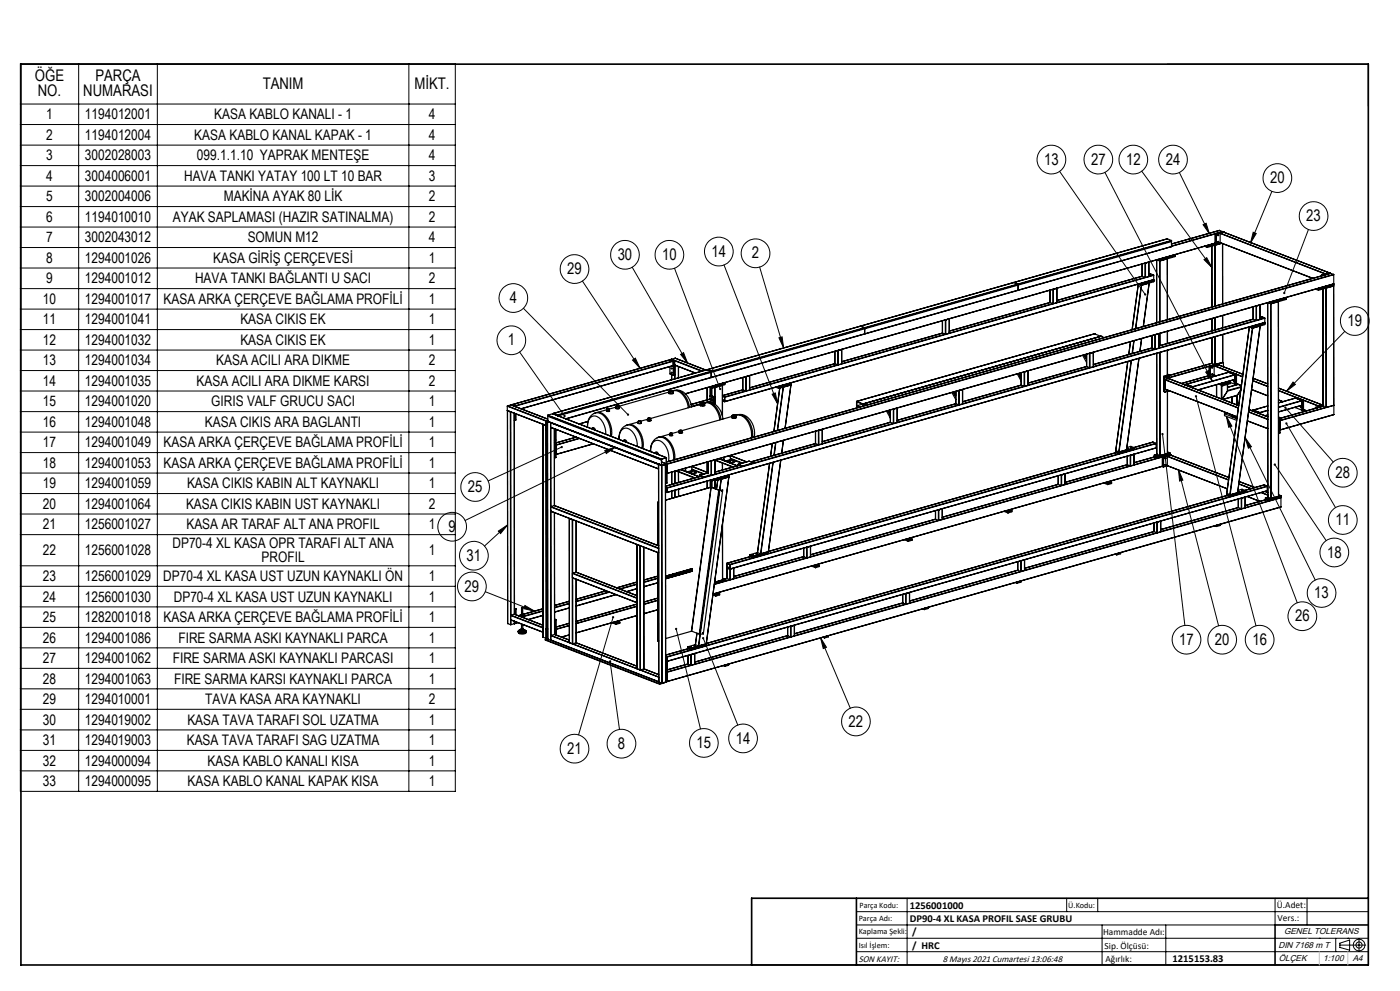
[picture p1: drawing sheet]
<svg xmlns="http://www.w3.org/2000/svg" width="420mm" height="297mm" viewBox="0 0 420 297" stroke-linecap="round" stroke-linejoin="round" font-family="sans-serif">
<defs><g id="words">
<g font-size="4.8">
<text x="10.5" y="24.4">ÖĞE</text>
<text x="11.4" y="28.9">NO.</text>
<text x="25" y="28.9">NUMARASI</text>
<text x="28.6" y="24.4">PARÇA</text>
<text x="78.8" y="26.7">TANIM</text>
<text x="124.4" y="26.7">MİKT.</text>
<text x="313.3" y="49.3">13</text>
<text x="327.3" y="49.3">27</text>
<text x="337.8" y="49.3">12</text>
<text x="349.7" y="49.4">24</text>
<text x="381" y="54.9">20</text>
<text x="391.9" y="66.3">23</text>
<text x="185.3" y="77.9">30</text>
<text x="198.6" y="77.9">10</text>
<text x="213.5" y="76.9">14</text>
<text x="225.6" y="77.4">2</text>
<text x="170.2" y="82.2">29</text>
<text x="152.9" y="90.8">4</text>
<text x="404.3" y="97.7">19</text>
<text x="152.3" y="103.5">1</text>
<text x="400.7" y="143.2">28</text>
<text x="140.4" y="147.5">25</text>
<text x="134.6" y="159.4">9</text>
<text x="400.7" y="157.4">11</text>
<text x="398.1" y="167.1">18</text>
<text x="140" y="168.1">31</text>
<text x="139.4" y="177.3">29</text>
<text x="394.3" y="179.2">13</text>
<text x="388.5" y="186.2">26</text>
<text x="353.8" y="193.2">17</text>
<text x="364.5" y="193.2">20</text>
<text x="375.7" y="193.2">16</text>
<text x="254.6" y="217.7">22</text>
<text x="170.2" y="225.9">21</text>
<text x="185.4" y="224.4">8</text>
<text x="209" y="224.2">15</text>
<text x="220.7" y="222.8">14</text>
</g>
<g font-size="4.4">
<text x="13.9" y="35.7">1</text>
<text x="25.5" y="35.7">1194012001</text>
<text x="64.3" y="35.7">KASA KABLO KANALI - 1</text>
<text x="128.6" y="35.7">4</text>
<text x="13.9" y="41.9">2</text>
<text x="25.5" y="41.9">1194012004</text>
<text x="58.3" y="41.9">KASA KABLO KANAL KAPAK - 1</text>
<text x="128.6" y="41.9">4</text>
<text x="13.9" y="48">3</text>
<text x="25.5" y="48">3002028003</text>
<text x="59.1" y="48">099.1.1.10 YAPRAK MENTEŞE</text>
<text x="128.6" y="48">4</text>
<text x="13.9" y="54.2">4</text>
<text x="25.5" y="54.2">3004006001</text>
<text x="55.2" y="54.2">HAVA TANKI YATAY 100 LT 10 BAR</text>
<text x="128.6" y="54.2">3</text>
<text x="13.9" y="60.3">5</text>
<text x="25.5" y="60.3">3002004006</text>
<text x="67.1" y="60.3">MAKİNA AYAK 80 LİK</text>
<text x="128.6" y="60.3">2</text>
<text x="13.9" y="66.4">6</text>
<text x="25.5" y="66.4">1194010010</text>
<text x="51.8" y="66.4">AYAK SAPLAMASI (HAZIR SATINALMA)</text>
<text x="128.6" y="66.4">2</text>
<text x="13.9" y="72.6">7</text>
<text x="25.5" y="72.6">3002043012</text>
<text x="74.3" y="72.6">SOMUN M12</text>
<text x="128.6" y="72.6">4</text>
<text x="13.9" y="78.7">8</text>
<text x="25.5" y="78.7">1294001026</text>
<text x="64" y="78.7">KASA GİRİŞ ÇERÇEVESİ</text>
<text x="128.6" y="78.7">1</text>
<text x="13.9" y="84.9">9</text>
<text x="25.5" y="84.9">1294001012</text>
<text x="58.5" y="84.9">HAVA TANKI BAĞLANTI U SACI</text>
<text x="128.6" y="84.9">2</text>
<text x="12.9" y="91">10</text>
<text x="25.5" y="91">1294001017</text>
<text x="49.1" y="91">KASA ARKA ÇERÇEVE BAĞLAMA PROFİLİ</text>
<text x="128.6" y="91">1</text>
<text x="12.9" y="97.2">11</text>
<text x="25.5" y="97.2">1294001041</text>
<text x="72.1" y="97.2">KASA CIKIS EK</text>
<text x="128.6" y="97.2">1</text>
<text x="12.9" y="103.3">12</text>
<text x="25.5" y="103.3">1294001032</text>
<text x="72.1" y="103.3">KASA CIKIS EK</text>
<text x="128.6" y="103.3">1</text>
<text x="12.9" y="109.5">13</text>
<text x="25.5" y="109.5">1294001034</text>
<text x="64.9" y="109.5">KASA ACILI ARA DIKME</text>
<text x="128.6" y="109.5">2</text>
<text x="12.9" y="115.6">14</text>
<text x="25.5" y="115.6">1294001035</text>
<text x="59" y="115.6">KASA ACILI ARA DIKME KARSI</text>
<text x="128.6" y="115.6">2</text>
<text x="12.9" y="121.7">15</text>
<text x="25.5" y="121.7">1294001020</text>
<text x="63.4" y="121.7">GIRIS VALF GRUCU SACI</text>
<text x="128.6" y="121.7">1</text>
<text x="12.9" y="127.9">16</text>
<text x="25.5" y="127.9">1294001048</text>
<text x="61.5" y="127.9">KASA CIKIS ARA BAGLANTI</text>
<text x="128.6" y="127.9">1</text>
<text x="12.9" y="134">17</text>
<text x="25.5" y="134">1294001049</text>
<text x="49.1" y="134">KASA ARKA ÇERÇEVE BAĞLAMA PROFİLİ</text>
<text x="128.6" y="134">1</text>
<text x="12.9" y="140.2">18</text>
<text x="25.5" y="140.2">1294001053</text>
<text x="49.1" y="140.2">KASA ARKA ÇERÇEVE BAĞLAMA PROFİLİ</text>
<text x="128.6" y="140.2">1</text>
<text x="12.9" y="146.3">19</text>
<text x="25.5" y="146.3">1294001059</text>
<text x="56.1" y="146.3">KASA CIKIS KABIN ALT KAYNAKLI</text>
<text x="128.6" y="146.3">1</text>
<text x="12.9" y="152.5">20</text>
<text x="25.5" y="152.5">1294001064</text>
<text x="55.8" y="152.5">KASA CIKIS KABIN UST KAYNAKLI</text>
<text x="128.6" y="152.5">2</text>
<text x="12.9" y="158.6">21</text>
<text x="25.5" y="158.6">1256001027</text>
<text x="55.9" y="158.6">KASA AR TARAF ALT ANA PROFIL</text>
<text x="128.6" y="158.6">1</text>
<text x="12.9" y="166.4">22</text>
<text x="25.5" y="166.4">1256001028</text>
<text x="51.7" y="164.3">DP70-4 XL KASA OPR TARAFI ALT ANA</text>
<text x="128.6" y="166.4">1</text>
<text x="78.5" y="168.4">PROFIL</text>
<text x="12.9" y="174.1">23</text>
<text x="25.5" y="174.1">1256001029</text>
<text x="49" y="174.1">DP70-4 XL KASA UST UZUN KAYNAKLI ÖN</text>
<text x="128.6" y="174.1">1</text>
<text x="12.9" y="180.3">24</text>
<text x="25.5" y="180.3">1256001030</text>
<text x="52.1" y="180.3">DP70-4 XL KASA UST UZUN KAYNAKLI</text>
<text x="128.6" y="180.3">1</text>
<text x="12.9" y="186.4">25</text>
<text x="25.5" y="186.4">1282001018</text>
<text x="49.1" y="186.4">KASA ARKA ÇERÇEVE BAĞLAMA PROFİLİ</text>
<text x="128.6" y="186.4">1</text>
<text x="12.9" y="192.6">26</text>
<text x="25.5" y="192.6">1294001086</text>
<text x="53.5" y="192.6">FIRE SARMA ASKI KAYNAKLI PARCA</text>
<text x="128.6" y="192.6">1</text>
<text x="12.9" y="198.7">27</text>
<text x="25.5" y="198.7">1294001062</text>
<text x="51.8" y="198.7">FIRE SARMA ASKI KAYNAKLI PARCASI</text>
<text x="128.6" y="198.7">1</text>
<text x="12.9" y="204.9">28</text>
<text x="25.5" y="204.9">1294001063</text>
<text x="52.2" y="204.9">FIRE SARMA KARSI KAYNAKLI PARCA</text>
<text x="128.6" y="204.9">1</text>
<text x="12.9" y="211">29</text>
<text x="25.5" y="211">1294010001</text>
<text x="61.6" y="211">TAVA KASA ARA KAYNAKLI</text>
<text x="128.6" y="211">2</text>
<text x="12.9" y="217.1">30</text>
<text x="25.5" y="217.1">1294019002</text>
<text x="56.2" y="217.1">KASA TAVA TARAFI SOL UZATMA</text>
<text x="128.6" y="217.1">1</text>
<text x="12.9" y="223.3">31</text>
<text x="25.5" y="223.3">1294019003</text>
<text x="56" y="223.3">KASA TAVA TARAFI SAG UZATMA</text>
<text x="128.6" y="223.3">1</text>
<text x="12.9" y="229.4">32</text>
<text x="25.5" y="229.4">1294000094</text>
<text x="62.3" y="229.4">KASA KABLO KANALI KISA</text>
<text x="128.6" y="229.4">1</text>
<text x="12.9" y="235.6">33</text>
<text x="25.4" y="235.6">1294000095</text>
<text x="56.3" y="235.6">KASA KABLO KANAL KAPAK KISA</text>
<text x="128.6" y="235.6">1</text>
</g>
<g font-size="3.2">
<text x="272.9" y="272.3">1256001000</text>
<text x="272.9" y="276.3">DP90-4 XL KASA PROFIL SASE GRUBU</text>
<text x="273.7" y="280.3">/</text>
<text x="273.7" y="284.4">/ HRC</text>
<text x="351.8" y="288.3">1215153.83</text>
</g>
<g font-size="2.8">
<text x="383" y="272.2">Ü.Adet:</text>
<text x="330.9" y="280.3">Hammadde Adı:</text>
<text x="383.3" y="276">Vers.:</text>
<text x="331.4" y="284.3">Sip. Ölçüsü:</text>
<text x="257.6" y="288.3">SON KAYIT:</text>
<text x="282.8" y="288.3">8 Mayıs 2021 Cumartesi 13:06:48</text>
<text x="331.6" y="288.3">Ağırlık:</text>
</g>
<g font-size="2.6">
<text x="385.2" y="279.9">GENEL TOLERANS</text>
<text x="383.5" y="284">DIN 7168 m T</text>
<text x="383.6" y="288.1">ÖLÇEK</text>
<text x="396.9" y="288.1">1:100</text>
<text x="405.8" y="288.1">A4</text>
</g>
<g font-size="2.5">
<text x="257.9" y="272">Parça Kodu:</text>
<text x="320.5" y="272">Ü.Kodu:</text>
<text x="257.6" y="280">Kaplama Şekli:</text>
<text x="257.6" y="276">Parça Adı:</text>
<text x="257.6" y="284.1">Isıl İşlem:</text>
</g>
</g></defs>
<g fill="none" stroke="#000" stroke-width=".3">
<path d="M6.1 19.1h130.5v218.1h-130.5zM23.6 19.1v218.1M47.2 19.1v218.1M122.7 19.1v218.1M350.2 19.2h60.3v12.6M6.1 31.2h130.5M6.1 37.3h130.5M6.1 43.5h130.5M6.1 49.6h130.5M6.1 55.8h130.5M317.9 51.4l25.7 36.9M331.5 51.6l32.2 62.6"/>
<path d="M342.5 51.3l21.1 28.9M353.8 51.7l9 18.4M381.6 57.4l-6.5 15.4M6.1 61.9h130.5M6.1 68h130.5M6.1 74.2h130.5M217.2 79.4l16.1 41.6M360.9 67.3l.9-.4 1 3.2zM361.2 77.8l.8-.6 1.6 3zM376 69.6l.9 .4-1.8 2.8zM392.5 68.8l-7.2 19M6.1 80.3h130.5"/>
<path d="M6.1 86.5h130.5M6.1 92.6h130.5M6.1 98.8h130.5M157 92.4l31.4 31.9M174.7 84.2l17.3 26.2M189.7 80.1l16.6 28.7M202.4 80.4l13.6 36.2M227.9 80l7.2 24.3M403.4 99.3l-17.4 17.9M6.1 104.9h130.5M6.1 111.1h130.5M6.1 117.2h130.5"/>
<path d="M155.9 105.5l13.5 19.2M189.8 107.9l.8-.6 1.4 3.1zM204.2 106.2l.9-.5 1.2 3.1zM231.6 118.1l1-.3 .7 3.2zM233.7 101.2l.9-.2 .5 3.3zM358.8 118.7l18 68.9M361.7 111.5l.9-.4 1.1 3.1zM387.9 114.5l.7 .7-2.6 2zM6.1 123.4h130.5M6.1 129.5h130.5M6.1 135.6h130.5M168.5 134l-22.1 10.1"/>
<path d="M181.4 135l3.2-1-2.7 1.9zM184.6 134l-45.1 22M348.8 130.1l6.7 57.3M367.9 124.8l21.3 55.9M367.9 124.8l1.7 2.9-1 .4zM373.5 131.1l21.1 42.7M373.5 131.1l1.9 2.8-.9 .4zM382.4 139.2l15.5 22.8M385.6 122.2l14.4 16.3M385.9 126.9l14.7 25.2M6.1 141.8h130.5M6.1 147.9h130.5"/>
<path d="M6.1 154.1h130.5M149.5 159.2l2.8-1.9-2.1 2.6zM152.3 157.3l-7 6.4M353.6 140.8l12 46.8M353.6 140.8l1.3 3.1-1 .3zM6.1 160.2h130.5M6.1 169.6h130.5M6.1 175.7h130.5M145.6 177.3l14.8 5.9M6.1 181.9h130.5M6.1 188h130.5M6.1 194.2h130.5"/>
<path d="M157.5 181.5l2.9 1.7-3.3-.8zM183 198.2l2.8 20.4M183.9 185l-10.3 35.2M202.8 188.5l7.3 30M211 191.2l10.3 26.1M246.2 191.1l8.9 21.2M246.2 191.1l1.7 2.9-.9 .4zM6.1 200.3h130.5M6.1 206.4h130.5M6.1 212.6h130.5M6.1 218.8h130.5M6.1 224.9h130.5"/>
<path d="M6.1 231h130.5M256.9 273.2h153.6M256.9 277.2h153.6M272.1 269.2v20M320 269.2v4M329.3 269.2v4M330.6 277.2v12M349.7 277.2v12M382.5 269.2v20M392.1 269.2v8M256.9 281.2h153.6M256.9 285.2h153.6"/>
<path d="M395.8 281.2h.1M400.7 281.2v4M402 283.2h7.7M402 282.7l2.9-1v3.1l-2.9-.9zM404.4 281.2h.1M407.7 281.3v3.8"/>
<circle cx="315.4" cy="47.8" r="4.3"/>
<circle cx="329.5" cy="47.8" r="4.3"/>
<circle cx="340" cy="47.8" r="4.3"/>
<circle cx="351.9" cy="47.8" r="4.3"/>
<circle cx="383.2" cy="53.4" r="4.3"/>
<circle cx="187.5" cy="76.4" r="4.3"/>
<circle cx="200.8" cy="76.4" r="4.3"/>
<circle cx="215.6" cy="75.4" r="4.3"/>
<circle cx="226.6" cy="75.9" r="4.3"/>
<circle cx="394.1" cy="64.8" r="4.3"/>
<circle cx="154" cy="89.3" r="4.3"/>
<circle cx="172.4" cy="80.6" r="4.3"/>
<circle cx="406.4" cy="96.2" r="4.3"/>
<circle cx="153.4" cy="102" r="4.3"/>
<circle cx="135.7" cy="157.9" r="4.3"/>
<circle cx="142.5" cy="145.9" r="4.3"/>
<circle cx="402.8" cy="141.7" r="4.3"/>
<circle cx="402.8" cy="155.8" r="4.3"/>
<circle cx="141.6" cy="175.7" r="4.3"/>
<circle cx="142.2" cy="166.5" r="4.3"/>
<circle cx="396.5" cy="177.7" r="4.3"/>
<circle cx="400.3" cy="165.6" r="4.3"/>
<circle cx="356" cy="191.7" r="4.3"/>
<circle cx="366.7" cy="191.7" r="4.3"/>
<circle cx="377.9" cy="191.7" r="4.3"/>
<circle cx="390.7" cy="184.7" r="4.3"/>
<circle cx="256.8" cy="216.2" r="4.3"/>
<circle cx="172.4" cy="224.4" r="4.3"/>
<circle cx="186.4" cy="222.9" r="4.3"/>
<circle cx="211.2" cy="222.7" r="4.3"/>
<circle cx="222.9" cy="221.3" r="4.3"/>
<circle cx="407.7" cy="283.2" r=".93"/>
<circle cx="407.7" cy="283.2" r="1.74"/>
</g>
<g fill="none" stroke="#000" stroke-width=".35">
<path d="M342.6 79.1v3.7M342.7 79.1v3.7M343.6 78.8l-.1 4.3M343.6 78.8v4.3M344.6 78.6l.1 4.2M344.6 78.6l-1 .2M344.6 78.6l.1 4.3M347 77.9v18.8M347.9 77.6h.1M347.9 77.6v18.8M348 78.2v18.2M350.2 71.6h.1"/>
<path d="M350.2 71.6l-92.1 26.2M350.2 71.6l1.2 .5M351.4 72.1l.1 .1M351.4 72.1l-46 13M351.4 73.1l14.5-4.1zM351.5 72.2l-.1 1.7-92 26.1M351.5 72.2l-92.1 26.1M351.5 72.4l-184.1 52.2M352.5 76.3h.1M352.5 76.6l-4.6 1.3-.4-.2M352.5 76.3v.6l-4.6 1.3-.8-.3M352.5 76.3l-4.6 1.3"/>
<path d="M361.3 73.8l.9 .4M362.2 73.6h.1M362.2 73.6v.6M363.5 73.8l.1 18.2v-18.2M364.5 73.5v18.3M364.5 70.1l-151.1 43.1-.1-1.9M364.5 72.9l-158.9 45.1M364.5 72.9l-2.3 .7M364.5 70.1l.2 .1M364.5 72.9l.2 .1M364.5 70.1v2.8M364.6 73.5v18.2"/>
<path d="M364.7 70.2h.2M364.7 73l.2 .1M364.7 70.2v2.8M364.9 70.2v2.9M365.4 70.4l-.1 .1M365.4 72.4l-.1 .1M365.9 69.1l.8 .3M366 72.7l-1.1 .4M366 72.7l27.8 10.7M366 70v2.7M366 70l31.5 12.1M366.1 69.9l-.1 .1"/>
<path d="M366.1 72.8l-3.9 1.1-.5-.2M366.5 72.9l-4.3 1.3M366.7 69.4h.1M366.7 69.4l-15.3 4.4M366.8 73v18.1M367 69.5l.2 .1M367 69.5l-2.3 .7M367 69.5l-2.5 .6M367.1 69.6h.1M367.1 69.6l31.6 12.1-1 .4-31.6-12.2M367.1 69.6l-1 .3M367.2 69.6l-2.3 .6"/>
<path d="M367.2 69.6h.1M258.1 97.8l1.3 .5M258.1 97.8h.1M258.1 97.8l-92 26.1M259.4 98.3v1.7M259.4 98.3l-92 26.2M282.7 99.8h.1M282.7 96.1l.1 3.7M282.8 99.8l-30.3 8.6M282.8 99.8l.8 .4M283.6 95.9v4.3M283.6 95.9h.1"/>
<path d="M283.7 95.9v4.3M284.8 95.6h.1M284.8 95.6l-1.1 .3M284.8 99.9l-1.1 .3M284.8 95.6v4.3M304.1 84.7l1.3 .4M305.4 85.1v1.9M305.4 85.1l-92.1 26.2M315 90.6v.1M315 87v3.7M315 90.7l-30.2 8.5M315 90.7l.9 .3"/>
<path d="M315.9 91l-31.1 8.9M315.9 91h.1M316 86.7l-.1 4.3M316 86.7v4.3M317 86.4h.1M317 90.7h.1M317 86.4l-1 .3M317 86.4v4.3M317 90.7l-1 .3M317.1 86.4v4.3M339.6 98.8l1.9-13.6-1.8 13.6M341.9 85l.5 .2"/>
<path d="M342 85l.4 .2M342.4 84.9h.1M342.4 85.5l-.9-.3 .9 .3-1.8 13M342.4 84.9v.6M342.5 85.5l-1.8 13M342.6 82.8l-25.5 7.3 25.6-7.3M342.6 82.8h.1M342.7 82.8l.8 .3M343.5 83.1h.1M343.5 83.1l-26.4 7.6M344.7 82.2l.5-.1zM344.7 82.8v.1"/>
<path d="M344.7 82.9l-1.1 .2M344.7 84.8l-2.2 .7M344.8 84.8l-1.8 13.1M345.2 82.1l.9 .3M346.1 82.4v.1M346.1 83.9l-128.7 36.5M346.1 83.9h.1M346.1 82.4l-1.4 .4M346.1 84.2h.1M346.1 83.8v.1M346.1 82.5l-128.6 36.6M346.1 82.5v1.3"/>
<path d="M346.1 83.9v.6l-3.7 1M346.1 84.2l-3.7 1M346.1 83.8l-128.6 36.5M346.1 83.9l-3.7 1M347.9 99.9v3.7M348 99.9v3.7M350.2 99.3v3.7M350.2 99.3v3.6M350.2 95.8v-18.2v18.2M363.6 95.5v3.7M364.5 95.2v3.7M364.6 95.2v3.7"/>
<path d="M366.8 94.6v3.6M374.8 98l-6.8 49.9M374.8 98l.9 .3-6.8 50M374.8 98l.9 .4M374.8 98l-6.8 50M375.7 97.8h.1M375.7 97.8v.6M375.9 92l.1 3.7M376 95.6l-28.3 8.1M376 95.7l.8 .3M376 92v3.7M376.8 96h.1"/>
<path d="M376.9 91.7l-.1 4.3M376.9 91.7v4.3M378 91.4h.1M378 91.4l-1.1 .3M378 95.7l-1.1 .3M378 95.7h.1M378 91.4v4.3M378.1 97.7l-6.8 50M378.5 94.9h.1M378.5 94.9l-.5 .2M378.5 94.9l.9 .3M379.4 95.2v.2"/>
<path d="M379.4 96.7h.1M379.4 95.2l-1.4 .5M379.4 97h.1M379.4 95.4l-179.3 50.8M379.4 96.6l-179.3 51M379.4 97l-3.7 1.1-.5-.2M379.4 95.4v1.2M379.4 96.7v.6l-3.7 1.1M379.4 97l-3.7 1-.4-.1M379.4 96.7l-3.7 1.1M381.2 90.5h.1M381.2 90.5v58.9"/>
<path d="M383.5 90.4l-2.2 .6 .1 58.4M383.5 90.4v58.4M385.8 89.1l.1 .1M385.9 89.2v.5l-4.7 1.3-.8-.3M385.9 89.5l-4.7 1.3-.4-.2M385.9 89.2l-4.7 1.3M394.7 86.7l.8 .3M395.5 86.4h.1M395.5 86.4v.6M396.5 82.4h.1M396.5 82.4v.3M396.6 82.4v.2"/>
<path d="M396.6 82.4l.2 .1M396.8 82.5h.1M396.9 86.6v35.1M397.8 86.4v35.7M398.9 81.8l-2.4 .6M398.9 81.8l-2.3 .6M398.9 81.8l.2 .1M399.1 81.9l-2.3 .6M399.1 81.9h.1M399.2 81.9h.1M399.2 81.9l-199.3 56.6M399.2 81.9l.9 .3"/>
<path d="M400.1 82.2v.1M400.1 85.1l-200 56.7M400.1 85.7v35.8M400.1 85.1l-200 56.8M400.1 85.7l-2.2 .6v35.8M400.1 82.2l-200 56.8M400.1 85.1l-4.6 1.3M400.1 82.3v3.4l-4.6 1.3M400.1 85.4l-4.6 1.3-.4-.2M400.1 82.3l-200 56.8M200.7 117.7l.5 .2 .7-.2M200.7 117.5l-14.9 4.2"/>
<path d="M200.7 117.2v.5M200.7 117.2l.6-.2a.31 .31 0 0 1 .3 0 .31 .31 0 0 1 .2 .3l-.9 .1zM200.9 117.2l.9 .1-.6 .1zM201 107.8h.1M201 109.9v2.2l1 .4M201 107.8l1 .4M201 107.8l.9 .4M201.2 107.7l-47.4 13.5M201.2 107.7l1 .4M201.4 107.7h-.2M201.4 107.7l1 .4M201.5 107.7h.1"/>
<path d="M201.5 112.3v1.5M201.5 107.7l9.2 3.5M201.8 117.2a3.4 3.4 0 0 1 4.2 2.3l.8 2.6M201.9 117.2a3.4 3.4 0 0 1 3.8 2.4l.8 2.6M201.9 117.6l.1 .1a.81 .81 0 0 1-1.4 0h.1M201.9 108.2l-47.1 13.5M201.9 117.2v.5M201.9 108.2l-47.3 13.4M202 108.2v4.3M202.2 108.1v4.3M202.2 112.4l-.2 .1M202.2 108.1l-.2 .1"/>
<path d="M202.4 109.5l.1 4M202.4 109.4l6.2 2.4M202.4 108.1v5.5M202.4 112.4h-.2M202.4 108.1h-.2M202.4 108.1l8.1 3.2M202.5 107.3l9.2 3.6zM202.5 107.3l-1 .4M202.8 116.9a5 5 0 0 1 4.6 5M203.5 109.9v3.3M212.1 110.8h.1M212.1 116.2v3.7"/>
<path d="M212.1 110.8l1.2 .5M212.2 116.2v3.6M212.9 116l.9 .3M213 116v3.6M213 119.6h.1M213 119.6l-5.7 1.6M213 119.6l1 .3M213.1 116.1v2.6M213.3 118.7h-.3l1 .4M213.3 118.7l.9 .4M213.3 118.7l1.2 .3-.3 .1M213.3 111.3l-46 13.1"/>
<path d="M213.3 115.8l.4 .2M213.5 116.2v2.4M213.7 115.7h.1M213.7 116l.1 .3M213.7 115.7v.3M214 119.9l-2.1 .7M214 119.9l-2.8 .9M214 119.1v1.8M214.2 119.1h-.2M214.2 119.1v1.9M214.4 116.1l.1 5M216.7 115.5v9.2"/>
<path d="M216.7 118.7l.7 .3M216.7 118.8l.7 .3v1.2l-.7-.3M217.4 119l.1 .1M217.4 119.7l-.7 .2M217.4 114.7h.1M217.5 114.7v.6l-3.7 1M217.5 119.1v1.2M217.5 115l-3.8 1M222.8 116.8h.1M222.8 113.1v3.7M222.8 116.8l-6.1 1.8M222.8 116.8l.9 .4"/>
<path d="M223.7 117.2h.1M223.7 117.2l-6.3 1.8M223.7 112.9v4.3M223.8 112.9h.1M223.8 112.9v4.3M224.9 112.6v4.3M224.9 116.9h.1M224.9 112.6l-1.1 .3M224.9 116.9l-1.1 .3M232.7 116.1l.9 .3M233.6 115.8h.1M233.6 115.8v.6"/>
<path d="M233.9 116.3l-1.7 13M235 116l-1.8 13M237.3 115.4l-1.8 13M237.3 115.4l-2.3 .6-1.7 13M237.3 115.1h.1M237.3 114.8h.1M237.3 114.8v.6M237.3 115.4l-3.7 1M237.3 115.1l-3.7 1-.4-.2M237.3 114.8l-3.7 1M250.4 105.3l.1 3.7M250.5 109l-25.6 7.2"/>
<path d="M250.5 109l.9 .3M250.5 105.3v3.7M251.4 109.3h.1M251.4 109.3l-26.5 7.5M251.5 105l-.1 4.3M251.5 105v4.3M252.5 104.7v4.3M252.5 104.7l-1 .3M252.5 109l-1 .3M252.5 109h.1M259.4 100l-89.7 25.5M283.6 100.2h.1"/>
<path d="M283.6 100.2l-31.1 8.8M285.6 117.6l1.1 2.2M285.9 117.5l.6 1M286.2 117.5l.5 .9M286.7 118.5h-.2M286.7 117.3v1.2M286.7 117.3v3.7M287.7 117l-.1 4.3M287.7 117l1.1-.3v4.3M287.7 117l.1 4.3M305.2 112.1l1.2 2.1M305.6 112l.5 1"/>
<path d="M305.8 111.9l.5 .9M306.3 112.9l-.2 .1M306.3 111.8v1.1M306.4 115.4h.1M306.4 115.4l-17.6 5M306.4 111.7v3.7M306.4 115.4l.8 .3M307.2 115.7h.2M307.2 115.7l-19.4 5.6M307.2 111.5v4.2M307.3 111.5h.1M307.4 111.5l1-.3v4.3"/>
<path d="M307.4 111.5v4.2M308.4 115.5h.1M324.8 106.5l1.2 2.1M325.2 106.4l.5 1M325.4 106.3l.5 .9M325.9 107.3l-.2 .1M325.9 106.2v1.1M326 106.1v3.8M326 109.9l-17.6 4.9 17.6-4.9M326 109.9l.8 .3M326.8 110.2h.2M326.8 110.2l-19.4 5.5"/>
<path d="M327 105.9l-.2 4.3M327 105.9v4.3M328 105.6v4.3M328 105.6l-1 .3M328 109.9h.1M328 109.9l-1 .3M328.3 100l2 .8M328.3 100h.1M328.3 100l-71.3 20.3M330.3 100.8h.1M330.3 100.8l-71.4 20.2M330.3 100.8l1 .4"/>
<path d="M338.3 108.4l-3.6 26.7M339.2 102.4l-.6 3.9M339.3 108.1l-3.7 27.4M339.4 108.1l-3.7 27.4M340.1 102.1l-.5 3.9M340.2 102.1l-.5 3.8M341.7 107.4l-3.7 27.4zM342.5 101.5l-.6 3.8M342.5 101.5l-.5 3.8M345.6 104.2v.1M345.6 100.6v3.7M345.6 104.3l-17.6 5"/>
<path d="M345.6 104.3l.9 .3M346.5 104.6h.1M346.5 104.6l-18.5 5.3M346.6 100.3l-.1 4.3M346.6 100.3v4.3M347 105.9v30.3M347.6 100v4.3M347.6 100l-1 .3M347.6 104.3l-1 .3M347.9 105.7v30.8M348 105.6v30.9M349.1 112.8l.2 .1"/>
<path d="M349.1 112.8v4.5l.2 .1M349.3 112.9v4.5M349.3 112.9h.2M349.3 117.4l.2 .1M349.5 116.6h.1M349.5 116.6l21.7 8.3M349.5 112.9v4.6M349.6 113.8l21.9 8.5M349.6 113.8l21.9 8.4M350 113.1v.1M350.2 116.9l-.1 .2-.1-.2M350.2 105v7.5"/>
<path d="M350.2 117.3v18.6l-2.2 .6M350.2 112.3l.3 .1M350.2 112.4h.1M350.2 112.1l.5 .2M350.3 112.4l.1 .1M350.3 112.4l-1.2 .4M350.4 112.5l-1.1 .4M350.4 112.5l.3 .1M350.5 112.4h-.2M350.5 112.4v.1M350.6 113.4l21 8.2M350.6 113.4l-1 .4"/>
<path d="M350.7 112.6v.9M350.7 117l-1.2 .5M350.7 112.6l-1.2 .3M350.7 112.3v1.2M350.7 112.3l-.2 .1M355.4 115.3h.1M355.4 115.3l2 .7M355.6 115.2l-.2 .1M355.6 115.2l2 .8M355.8 115.1l-.2 .1M355.8 115.1l2 .8M357.4 116v.1"/>
<path d="M357.6 116v.2M357.6 116h-.2M357.8 115.9v.3M357.8 115.9l-.2 .1M359.4 116.8l11.1-3.1-11.1 3.2M362.7 112.6l-8.3 2.3M362.7 109.8l-12 3.4M362.7 109.8l.2 .1M362.7 109.8v2.8l.2 .1M362.9 109.9h.2M362.9 112.7l.2 .1M362.9 109.9v2.8"/>
<path d="M363.1 109.9v2.9M363.6 110.1l-.1 .1M363.6 108.9h.1M363.6 101.2v7.7M363.6 108.9l-12.9 3.6M363.6 108.9l.9 .4M363.6 112.1l-.1 .1M364.2 112.4h.1M364.2 109.6v2.8M364.2 109.6l4.7 1.8M364.3 109.6h-.1M364.3 112.4l.5 .2"/>
<path d="M364.3 112.5l-1.2 .3M364.3 109.6l8.5 3.3M364.5 109.3h.1M364.5 100.9v8.4M364.5 109.3l-13.8 3.8M364.6 100.9v8.4M364.9 115.3v3.7M365.3 109.3h.1M365.3 109.3l7.6 2.9-7.5-2.9M365.3 109.3l-1 .3M365.4 109.3h.1M365.4 109.3l-2.3 .6"/>
<path d="M365.4 109.3l-2.5 .6M365.6 115.1l1.3 .5M366 115l.9 .3 2.2-.7 1.4 .6M366.4 115.4v4.2M366.4 114.9l.5 .1M366.6 115.5v4.1M366.8 100.3v8.3M366.8 108.6l-2.2 .7M366.8 108.6h.1M366.8 108.6l.2 .1M366.8 108.6l-4.1 1.2M366.9 115v.6"/>
<path d="M367 108.7l-4.1 1.2M367 108.7v1.2M367.1 114.7l.1 .1zM368.2 114.4h.2zM368.2 117.2l-1.6 2.5M368.2 117.2h.1M368.3 115.2l-.1 2M368.5 111.5v.1M368.5 111.5l2 .8M368.5 111.6h.1M368.5 111.6l-12.6 3.5M368.5 111.6l-12.6 3.6 1.9 .7 12.7-3.6"/>
<path d="M368.5 111.6l2 .7M368.7 111.5h-.2M368.7 111.5l2 .8M368.7 114.2l.4 .2M368.7 111.5l2.2 .7M369.1 114.4v.6l-2.2 .6M369.1 114.4l-2.2 .6M369.6 119v1.8M370.5 112.3v.1M370.5 112.4l-12.7 3.6M370.5 112.3v2.9M370.7 112.3h-.2"/>
<path d="M370.7 115.1l-.2 .1M370.7 112.3v2.8M370.9 112.2l-.2 .1M370.9 112.2v2.8l-.2 .1M370.9 112.3l1.9 .7M371 118.6v2.7M371.1 118.6l-4.2 1.1M371.2 118.5l-.1 .1M371.2 118.5v2.9M371.2 118.5l-4.4 1.2M371.4 115.2l-3.1 .9M371.4 115.2h.1"/>
<path d="M372.3 116.8l-1.1 1.7M372.4 116.1l-4.2 1.1M372.4 115.9l-4.1 1.1M372.4 115.6l-1.5-.6 1.5 .6M375.5 116.8l4.8 1.8M375.5 116.7l4.8 1.9M375.8 114l4.5 1.8M375.8 114.1l4.5 1.7M376 113.4l4.3 1.6M383.5 116.3l13.4 5.2M383.5 119.9l1.4 .5M383.5 117l12.3 4.7 1.1-.2"/>
<path d="M383.5 117.1l5.5 2.1M388.6 119.3l2 .7M388.7 119.3h.1M388.7 119.3l-5.2 1.5M388.7 119.3l1.9 .7M388.8 119.2l2.3 .7M388.8 119.2l-.2 .1M388.8 119.2l2 .8M391.1 119.9l-.3 .1M391.1 119.9v2.9M391.1 120l4.6 1.8M152.2 123v.1"/>
<path d="M152.2 123l11.6 4.5-11.6-4.4M152.2 121.7l11.6 4.5M152.2 121.7v1.3M152.2 123.1l.1 63.8M152.3 123.1h.1M152.3 121.6l-.1 .1M152.3 121.6l11.6 4.5 .4-.1-.5 .1M152.3 123.1l.8 .3M152.3 123.1v63.8M153.1 123.4l.2 61M153.1 123.4l.1 63.8M153.3 121.4h.1"/>
<path d="M153.3 121.4l-1 .2M153.3 121.4l11 4.2M153.4 121.3l.9 .4M153.4 121.3v.1M153.6 121.3h-.2M153.6 121.3l1 .3M153.8 121.2l1 .4v.3M153.8 121.2l-.2 .1M153.8 121.2l.9 .4M154.3 123.9v60.2zM154.3 121.7h.1M154.6 121.6l-.3 .1"/>
<path d="M154.6 125.9l-.3 .1M154.6 121.6v.2M154.6 124v1.9M154.8 124.1v1.8h-.2M156.3 122.5l45.7-13-45.6 13M162.9 127.2h.1M162.9 127.2v63.8M162.9 127.2l.9 .4M163.8 127.6h.1M163.8 127.6v63.7M163.8 126.1v2.9l.2 .1M163.8 126.1l.2 .1"/>
<path d="M163.9 129v59.5M164 126.2v2.9M164 126.2l.2 .1M164 129.1h.2M164.2 126.3l.1 65.2M164.2 129.1h.1M164.3 126.3h.1M164.3 126.3l34.2 13.1M164.3 126.3v65.2M164.3 124.5l34.1 13.2M164.3 124.7l34.1 13.2M164.3 124.5v1.8"/>
<path d="M164.3 126.3l34.1 13.1M164.3 126.1l-.3 .1M164.4 124.4l-.1 .1M164.4 124.4l34.1 13.2M165.2 126.6l32.3 12.6M165.2 126.6h.1M165.2 126.6v65.3M165.8 124l34.1 13.2M165.8 124l-1.4 .4M166 123.9h.1M166 123.9v.2M166.1 123.9h.1"/>
<path d="M166.1 123.9h-.1M166.1 123.9l1.2 .5M166.1 123.9v.2M166.3 128.5v23M166.3 132.5l.3 .1M166.3 132.3l.5 .2M166.3 132l.1 .1M166.3 132.6h.1M166.4 128.5l-.1 23M166.6 128.6v3.4M166.6 132.6v4.6M166.6 132l-.2 .1"/>
<path d="M166.6 132.6h-.2M166.6 137.2h-.3M166.8 132.7l6-1.7-6 1.7M166.8 128.7v3.2l-.2 .1M166.8 132.5v4.6l-.2 .1M166.8 132.5l-.2 .1M167.3 128.9l-.5 .1M167.3 124.4l.1 .1M167.3 124.4v.1M167.3 124.5h.1M167.3 124.4l.1 .2M167.4 128.9l-.6 .1"/>
<path d="M173.7 127.1l2.7-.8-2.6 .8M173.7 131.4l-6.9 1.9M173.9 131.4l-7.1 2M177.3 128.4l.6-.1 .5 .6M177.6 128.4a.63 .63 0 0 1 .7-.1 .63 .63 0 0 1 .3 .7M178 133l-11.2 3.2M178.2 123.9a3.2 3.2 0 0 1 4.4 2l.2 .6a7 7 0 0 1 .6 4.3M181.7 130.1l-.4-2.6a3.3 3.3 0 0 0-3.6-2.7 3.1 3.1 0 0 0-1.5 3.3 3.5 3.5 0 0 1 3.3-4.4 6 6 0 0 1 3.7 5.8l-.1 1.2M182 123.1h.8M182 122.8l-2.6 .8M182 122.6v.5M182 122.6h.8l-.6 .1z"/>
<path d="M182.1 122.6h.6zM182.8 123v.3a.5 .5 0 0 1-.8-.2M184.8 122.3v.1a.62 .62 0 0 0 1-.1M184.8 121.8l.8-.2 .2 .2-.6 .2zM184.8 122.3l.4 .1 .6-.1M184.8 122l-2 .6v.5M184.8 121.8v.5M184.9 121.7l.8 .1-.5 .1zM185.7 131.7a3.6 3.6 0 0 1 3.1-4.4 5.6 5.6 0 0 1 3.8 5.3v1.7M185.7 131.7v-.1a2.58 2.58 0 0 1 2.3-3.3 5.1 5.1 0 0 1 3.2 5.5M185.8 121.8v.5M185.8 122.2v.1"/>
<path d="M186.8 132.1l.7-.1 .4 .5M187.1 132a.61 .61 0 0 1 .7-.1 .61 .61 0 0 1 .3 .7M187.7 127.6a3.1 3.1 0 0 1 4.2 1.8l.6 1.2a7.1 7.1 0 0 1 .4 3.8M191.5 126.7a.41 .41 0 0 0 .3 .4 .41 .41 0 0 0 .5-.2v-.2M191.5 126.7h.8M191.5 126.5l-2.7 .7M191.5 126.3v.4M191.5 126.2l.1-.1a.28 .28 0 0 1 .4-.1 .28 .28 0 0 1 .2 .3zM191.6 126.2l.6 .1zM192.3 126.7h.1M194.3 125.9a.54 .54 0 0 0 .4 .4 .54 .54 0 0 0 .6-.2l-.1-.2M194.3 125.4l.3-.1a.29 .29 0 0 1 .4-.1 .29 .29 0 0 1 .1 .3l-.5 .1z"/>
<path d="M194.3 125.9h.9M194.3 125.7l-2 .5v.5M194.3 125.4v.5M194.4 125.4h.7l-.5 .2zM195.2 135.3a3.4 3.4 0 0 1 3.3-4.2 6.3 6.3 0 0 1 3.5 6.8M195.2 135.4v-.1a2.58 2.58 0 0 1 2.2-3.3 5.4 5.4 0 0 1 3.2 6.1l-.1 .2M195.2 125.4v.5M196.3 135.7l.6-.1 .4 .6M196.5 135.7a.62 .62 0 0 1 .8-.2 .62 .62 0 0 1 .3 .8M197.1 131.2a3.2 3.2 0 0 1 4.4 2l.8 2.1 .1 2.5M197.5 139.2l.1 65.1M197.5 139.2l.1 1.3-32.4-12.4 .1 23.7"/>
<path d="M197.6 139.1v.1M197.6 139.1h.1M197.6 139.2v65.1M197.6 139.2l.9 .3M198.4 137.7v.2M198.4 137.9h.1M198.4 139.4h.1M198.4 137.7h.1M198.4 137.6h.1M198.5 137.6l-.1 .1M198.5 139.4h.1M198.5 139.5h.1"/>
<path d="M198.5 137.6l-.1 1.8M198.5 138.5l1.3 .5M198.5 139.5v65.2M198.5 138.4l1.4 .6M198.6 139.5v65.2M198.7 139.4h.1M199.5 139.2h.1M199.5 139.2l-1 .2M199.6 139.2h.1M199.6 139.2l.1 65.2M199.6 139.2l-1 .3M199.7 139.2v65.2"/>
<path d="M199.8 139.1h.1M199.8 139l-1.3 .4M199.9 137.2h.1M199.9 139h-.1M199.9 137.2l-1.4 .4M199.9 137.2l-.1 1.9M199.9 139l-.1 .1M199.9 137.2v1.8M199.9 139.1v5.7M199.9 137.4h.1M199.9 139h.1M199.9 139.1l-.2 .1"/>
<path d="M199.9 139h.2M200.1 139.1v5.7h-.2M200.1 139.1h-.2M200.9 129.9l.2-.1a.29 .29 0 0 1 .3-.1 .29 .29 0 0 1 .2 .3zM200.9 130.4h.8M200.9 130.1l-2.6 .8M200.9 129.9v.5M201 129.9h.6zM201.7 130.3a.46 .46 0 0 1-.4 .5 .46 .46 0 0 1-.5-.3l.1-.1M203.7 129.3l-2 .6v.5M203.7 129.1v.5M203.8 129l.2-.1a.37 .37 0 0 1 .4-.1 .37 .37 0 0 1 .2 .4h-.7z"/>
<path d="M203.9 129l.7 .1-.6 .1zM204.7 129.5a.58 .58 0 0 1-1 .1M207.4 139.8l.3 1.2M207.5 139.8l4.9 1.9-2.5 .7M207.6 139.8l4.8 1.8M210.1 120.9l.5-.2a.35 .35 0 0 1 .5-.1 .35 .35 0 0 1 .1 .4l-.7 .1zM210.1 121.2l-14.9 4.2M210.1 120.9v.5M210.1 121l-2.7 .8M210.1 121.1l-2.7 .8M210.3 120.9l.8-.1a.32 .32 0 0 1-.2 .3 .32 .32 0 0 1-.4-.1zM211.3 121.3l.1 .1a.85 .85 0 0 1-1.4 .1l.1-.2"/>
<path d="M211.3 120.9l-.1 .6-1.1-.1M212.2 138.5v3M212.3 120.6a5 5 0 0 1 4.6 5M212.4 138.4v3.6M213.3 138.1v4.2l-2 .6M213.4 138.1h.1M213.4 138.1v4.3M214.5 137.9v4.2M214.5 137.9l-1.1 .2M214.5 137.8v.1M214.5 137.9l5.3 2.1M214.5 121.2v-5.1l2.2-.6v9.1"/>
<path d="M214.5 137.8v4.3M214.5 137.8l5.5 2.1M215.7 137.5l5.5 2.1M215.8 137.5l5.5 2.1M216.3 125.7l-.1-.4a5.1 5.1 0 0 0-4-4.7l-.9 .2a3.8 3.8 0 0 1 4.1 3l.6 2M216.7 138.8v2.1v-2.1M216.7 120.2l.8 .1M217 137.1l.2 .9M217.1 137.1l.2 1M218.7 138.3l.3 .1zM219 136.6l.2 1.1M219 136.5l4.9 1.9"/>
<path d="M219.1 136.5l4.9 1.9M219.1 137.3l3.7 1.5M219.1 137.5l3.4 1.3M219.2 137.7l.1 .2M219.2 137.7l-1.6 .5M219.3 137.9l1.1 .4M219.3 137.9l-1.5 .4M219.6 124.8l-14.9 4.3-.1 .6-.9-.1M219.6 125l.6 .2 .6-.2M219.6 124.5v.5M219.6 124.5l.4-.1a.42 .42 0 0 1 .5-.1 .42 .42 0 0 1 .2 .3l-.6 .1zM219.7 124.5l.7-.1 .3 .2-.5 .1z"/>
<path d="M220.4 138.3l-1.2 .5M220.4 138.3l-1.4 .4M220.7 124.5a3.4 3.4 0 0 1 4.3 2.2l.1 .5a7.2 7.2 0 0 1 .7 3.9M220.8 124.5a3.9 3.9 0 0 1 4.2 3.2 6.9 6.9 0 0 1 .4 3.5M220.8 124.9l.1 .1a.94 .94 0 0 1-1.4 .1l.1-.1M220.8 124.5v.5M221.3 139.3h.1M221.3 139.3v.3M221.4 139.3v.3M221.5 139.2l-.2 .1M221.5 139.3h-.1M221.5 139.2l1.1 .4"/>
<path d="M221.5 139.2v.1M221.5 139.3l1.1 .4M221.6 139.3h-.2M221.8 124.2a4.9 4.9 0 0 1 4.5 4.7v2.1M221.8 139.4l-7.3 2.1M222.6 139.6h.2M222.6 139.7h.2M222.6 139.6v.1M222.8 139.7l-8.3 2.4M222.8 139.6v.1M224.7 138.2h.1M224.8 138.2l1.1 .5"/>
<path d="M224.8 138.2l-3.4 1M225.9 138.7v.1M225.9 138.7l-3.1 .9M225.9 138.8l-3.1 .9M226 138.7l-.1 .1M230.9 138.9l-3.7 26.7M230.9 138.9l-3.6 26.7M231.7 132.9l-.6 3.9M232 138.6l-3.8 27.4M232.7 132.6l-.5 3.9M232.8 132.6l-.5 3.9M235 132l-.5 3.8"/>
<path d="M244.7 132.9l-19.4 5.5 19.4-5.4M244.7 129.3v3.7M244.7 133l.8 .3M245.5 133.3h.2M245.5 133.3l-19.6 5.5M245.6 129l-.1 4.3M245.6 129l.1 4.3M246.7 133l-1 .3M246.7 128.7h.1M246.7 128.7l-1.1 .3M246.7 133h.1M246.7 128.7v4.3"/>
<path d="M257 120.3v1.4l.8 .4M257 120.3l1.9 .7M257.1 121.6v-1.1l1.7 .6v.6M257.1 121.6l.9 .4M258.8 121.1l-1.7 .5M258.9 121v.1M258.9 121.1l1 .3M258.9 121.1v.6M259.7 121.5l-.7-.3v.5M266 123.2l1.1 2.1M266.3 123.1l.6 1M266.6 123l.5 .9"/>
<path d="M267.1 124.1h-.2M267.1 122.9v1.2M267.1 124l-.2 .1M267.1 122.9v3.6M267.1 126.5v.1M267.1 126.5l-20.4 5.9M267.1 126.6l.9 .3M267.1 122.9v3.7M268 126.9h.1M268 126.9l-21.3 6.1M268 122.6v4.3M268 122.6h.1"/>
<path d="M268.1 122.6v4.3M269.1 122.3l.1 4.3M269.1 122.3l-1 .3M269.1 122.3v4.3M269.1 126.6l-1 .3M269.2 126.6h-.1M286.7 121h.1M286.7 121l-17.5 5M286.7 121l.9 .3M287.6 121.3h.2M287.6 121.3l-18.4 5.3M334.7 135.1l1 .4"/>
<path d="M334.7 135.1h.1M334.7 135.1v.6l1 .3v-.5M334.7 135.1l.9 .4M334.8 135.7l-104.3 29.6M335.6 136l-105.1 29.9M335.6 135.5h.1M338 134.8l-2.3 .7M338.1 134.1l1.2-.3 1 .4M338.1 134.4h.4zM338.2 139.3h.1M338.2 139.3l-18.7 5.3M338.2 136.7v2.6"/>
<path d="M338.2 139.3l.9 .3M339.1 139.6l-20.6 5.9M339.2 134.1h.3zM339.2 136.5l-.1 3.1M340.2 136.2l-1 .3M340.2 136.1v.1M340.2 136.2v3.1l7-2M340.3 134.4l-4.6 1.3-1-.3M340.3 134.2l-4.6 1.3M345.9 132.5h.1M345.9 132.5l-5.7 1.6M345.9 132.5l.9 .4"/>
<path d="M346.3 136.4l1 .3M346.3 136.4v.5l1 .4M346.3 136.9l-6.1 1.8M346.8 132.9v.1M346.8 132.9l-6.5 1.8v-.5M346.8 134.2v.1M346.8 134.2l-127.8 36.4M346.8 133l-127.8 36.3M346.8 133v1.2M347 136.5h.3zM347 136.2h.1M347 136.2l.9 .3"/>
<path d="M347 136.2l-.7 .2M347.3 136.7v.6M347.9 136.5h.1M348.7 139.7l-134.8 38.3M348.7 136.9l.2 .1M348.7 136.9v2.9l.2 .1M348.9 137l.2 .1M348.9 139.9h.2M348.9 137v2.9M349.1 137.1v2.8M349.5 139.3h.1M349.6 137.2l-.1 .2"/>
<path d="M349.6 139.2l-.1 .2M350.2 139.6h.1M350.2 136.8v2.8M350.2 136.8l18.4 7.1M350.2 139.6l18 6.9M350.2 135.6h.1M350.2 139.6l-1.1 .3M350.2 135.4l.8 .3M350.3 136.7l-.1 .1M350.3 136.7l18.3 7.1M351 135.7l-3.7 1M351 136l-3.7 1-1-.3"/>
<path d="M351 135.7v.6M351 136.3l-136.7 38.9M351 136.3h.2M351 136.3l-2.3 .6M351.2 136.3l.2 .1M351.2 136.3l-2.3 .7M351.3 136.5h.1M351.3 136.5l17.4 6.6M351.3 136.5l-1 .2M351.4 136.4l-2.3 .7M351.4 136.4v.1M367.3 124l3.7 1.4"/>
<path d="M367.3 124v.6l3.7 1.4M368.1 123.8l-.8 .2M369.6 124.8v.1M369.6 124.6h-.2l.2 .1M369.6 124.4v.5M369.6 124.9l1.4 .5M371 124.9v.5M374.2 126.1l6.1 2.4M374.6 123.4l5.7 2.2M374.6 123.5l5.7 2.2M374.7 122.7l5.6 2.2M375.5 123h.1"/>
<path d="M375.5 123l2 .8M375.7 123h-.2M375.7 123l2 .7M376 122.9l-.3 .1M376 122.9l1.9 .7M377.5 123.8h.1M377.7 123.7v.2M377.7 123.7l-.2 .1M377.9 123.6v.4M377.9 123.6l-.2 .1M379.5 124.6l.8-.2-.7 .2M380.3 121.7l-4.3 1.2"/>
<path d="M380.3 122.9l-2.4 .7M380.3 123l-2.4 .7M383.5 123.5l7.1-2.1zM383.5 125.1l.3 .1M383.5 125l.5 .2M383.6 129.9h.1M383.8 125.2l-.3 .1M383.8 125.2v4.6M383.8 129.8l-.2 .1M384 125.2v4.5l-.2 .1M384 125.2h-.2M388.6 122l2 .9"/>
<path d="M390.6 120l-7.1 2.1M390.6 120l-7.1 2M390.6 120v2.9M390.8 120h-.2M390.8 122.9h-.2M390.8 120v2.9M391.1 122.8l.9 .3M391.1 122.8l-.3 .1M391.1 122.7l.9 .4M394.6 122.1v.3M394.6 122.1l.2 .1M394.8 122.2v.1"/>
<path d="M394.8 122.2h.2M395 122.2v.1M396.9 121.5h.1M396.9 121.7h.1M396.9 121.6l-2.1 .6M396.9 121.5l-2.3 .6M396.9 121.7l-1.9 .5M396.9 121.7l-12.9 3.7M396.9 121.7l.9 .4M397.8 122.1h.1M397.8 122.1l-13.8 3.9M400.1 121.4v.1"/>
<path d="M400.1 121.4l.1 .1M400.1 124.3l-16.1 4.6M400.1 121.5l-2.2 .6M400.2 124.2h.1M400.2 121.5l-16.2 4.6M400.2 121.5v2.7M165.2 151.9l32.4 12.5M165.2 151.9v1.3M165.2 153.2h.1M165.2 153.2l32.4 12.5M165.3 153.2l32.3 12.5M165.3 151.8l-.1 .1"/>
<path d="M165.3 153.2v37.2M165.3 151.8l32.3 12.4M166.3 151.5l31.3 12.1M166.3 151.5l-1 .3M166.3 153.7l.1 36.4M170.8 155.4h.1M170.8 155.4v37.2M170.8 155.4l.9 .3M171.7 155.7h.1M171.7 155.7v37.2M171.8 155.8v16M172.8 156.2v15.3"/>
<path d="M172.9 156.2l-.1 15.3M197.3 150.6v12.7M197.3 150.6l.3 .1-.3-.1M197.3 150.6h.1M197.6 150.5l-.3 .1M199.6 146.1l.5 .2v1.3M199.6 147.5l.5 .1M199.6 146l.5 .2M199.6 147.4l.5 .1M199.6 144.9h.1M199.9 144.8l-.2 .1M200.1 147.6h.1"/>
<path d="M200.1 147l-.5 .1M201.5 141.5v3.7M201.5 147.2v2.2M202.4 141.2v3.8M202.4 147v2.1M202.5 141.2v3.7M202.5 146.9v2.2M202.8 141.1l5.5 2.2M203 141.1l5.5 2.1M203.6 148.8v-2.2v2.2M203.6 141.4v3.2M204.2 140.8l5.5 2.1"/>
<path d="M204.2 140.7l5.5 2.1M205.5 140.4l.2 .9M205.6 140.3l.2 1M207.3 141.6h.2zM207.6 140.6l3.7 1.4M207.6 140.8l3.4 1.3M207.7 141l.1 .1M207.7 141l-1.6 .4M207.8 141.1l1.1 .5M207.8 141.1l-1.5 .4M208.9 141.6l-1.4 .4M208.9 141.6l-1.2 .5"/>
<path d="M209.8 142.6h.1M209.8 142.6v.2M209.9 142.6v.2M210 142.4l-.2 .2M210 142.6h-.1M210 142.4l1.1 .5M210 142.4v.2M210 142.6l1.1 .4M210.1 142.6h-.2M210.4 142.7l-10.8 3M211.1 143h.2M211.1 142.9h.2"/>
<path d="M211.1 142.9v.1M211.3 143l-11.2 3.2M211.3 142.9v.1M212.2 144.2v2.1M212.4 141.7l-2.4 .7M212.9 144l.5 .2M213 144v2.1M213.2 144.1v1.9M213.3 146h.1M213.3 146l-13.6 3.9 13.6-3.9M213.3 146l-5.9 43.2M213.3 143.9l.1 .3"/>
<path d="M213.4 146l-5.9 43.2M213.4 146l2.2 .9M213.4 142.4l-2.1 .6M213.4 146h.1M213.4 146l2.3 .9M213.5 144.1v2M214.5 142.1h.1M214.5 143.9v2.5M214.5 142.1l-1.1 .3M214.5 143.8v2.7M214.6 143.8l.4 .2M215 143.7h.1"/>
<path d="M215 143.7v.3M215.3 143.9l-.4 2.7M215.6 146.9h.2M215.6 146.9l-5.8 43.1M215.6 146.9h.1M215.7 146.9h.1M215.8 146.9h.1M215.8 146.9l-5.9 43.2M215.8 146.9h1l-5.8 43.1-1.1 .1M216.3 143.6l-.5 3.3M216.7 157l.1 16.8M216.7 157.1v16.7"/>
<path d="M217 142.8l.1 .3-3.7 1.1M218.2 142.5l.5 .2M218.7 142.7l-3.7 1M218.7 142.7v.2l-3.7 1.1M280.6 155.6h.1M280.6 155.6l-37.4 10.7M280.6 153.1v2.5M280.7 155.6l.8 .4M281.5 156h.2M281.6 156l-38.4 10.9M281.7 152.8l-.2 3.2M281.7 152.8v3.2"/>
<path d="M282.7 152.5v3.2M282.7 152.5l-1 .3M282.7 155.7l-1 .3M301.2 153.2l1.2 .5M301.7 153.1l.7 .3M302.4 153.1v.1M302.4 153.4v.3M302.9 153l.2 .1h-.7M302.9 152.8l.7 .3M302.9 153l-.5 .1M302.9 153v.2M303.6 153.1l-1.2 .3"/>
<path d="M303.6 153.1v.3l-1.2 .3M317.5 145.1v.1M317.5 145.2l-34.8 9.8M317.5 142.6v2.6M317.5 145.2l.8 .3M318.3 145.5h.2M318.4 145.5l-35.7 10.2M318.5 142.3l-.2 3.2M318.5 142.3v3.2M319.5 142.1l-1 .2M319.5 145.2h.1M319.5 142v.1"/>
<path d="M319.5 142v3.2M331.1 144.7l1.2 .5M331.6 144.6l.7 .3M332.3 144.6v.1M332.3 144.9v.3M332.8 144.5l.3 .1h-.8M332.8 144.3l.7 .3M332.8 144.5l-.5 .1M332.8 144.5v.2M333.5 144.6l-1.2 .3M333.5 144.6v.3l-1.2 .3M346.2 159.3h.1"/>
<path d="M346.2 159.3l-38.8 11M346.2 156.8v2.5M346.2 159.3l.9 .3M347.1 159.6l.1 .1M347.1 159.7l-40.7 11.5M347.2 156.5l-.1 3.1M347.2 156.5v3.2M348.2 159.3h.1M348.2 156.2v3.1M348.2 156.2l-1 .3M348.2 159.3l-1 .4M348.2 156.2h.1"/>
<path d="M364.4 157.6l.5 .2M364.9 157.4v.1M364.9 157.5v.3M366.1 157.1h.1M366.1 157.1l-1.2 .4M366.1 157.1v.4l-1.2 .3M368 147.9l1 .4M368 147.9h.1M368 147.9v.6l1 .4M368 147.9v.1M368 148l.9 .3M368.1 148.5l-156.2 44.4"/>
<path d="M368.9 148.3h.1M368.9 148.9l-157 44.6M369 148.3v.6M371.3 147.7l6.7-50-2.2 .7-6.8 49.9M371.3 147.7l-2.3 .6M371.4 147l1.2-.4 1 .4M371.4 147.2h.4zM371.5 152.1h.1M371.5 149.6v2.5M371.5 152.1l-23.3 6.6M371.5 152.1l.9 .4M371.7 145l3.7 1.4"/>
<path d="M371.7 145.1l3.6 1.4M372.4 152.5h.1M372.4 152.5l-24.2 6.8M372.5 146.9l.3 .1zM372.5 149.3l-.1 3.2M372.5 149.3v3.2M373.5 149h.1M373.5 149l-1 .3M373.5 149v3.2M373.5 152.2l-1 .3M373.6 149l-.1 3.2M373.6 147v.6"/>
<path d="M373.6 147l-4.6 1.3M373.6 147.3l-4.6 1.3-1-.4M376.4 146.1l-4.6-1.8 4.7 1.8M378 150.2l-3.8-1.4 3.7 1.5M378.3 147.6l2 .8M378.4 147.6l1.9 .7M379.2 145.3h.1M379.2 145.3l-5.7 1.7M379.2 145.3l.9 .4M379.5 147.3l.8 .3M379.6 149.2l1 .4M379.6 149.2v.6"/>
<path d="M379.6 149.8l1 .4M379.7 149.8l-6.1 1.7M380.1 145.7l.1 .1M380.1 145.7l-11.1 3.2M380.2 147.1h-.1M380.2 147.1l-180.1 51.1M380.2 145.8l-180 51.1M380.2 145.8v1.3M380.3 149.3h.3zM380.3 149h.1M380.3 149v-58.3l.1 58.3M380.3 149l-.7 .2"/>
<path d="M380.4 149l.8 .4M380.6 150.2l3.7-1.1-184.1 52.4M380.6 149.6v.6M381.2 149.4h.2M383.5 148.8l-2.1 .6M383.6 148.7l-.1 .1M383.6 148.4v.1M383.6 148.3l.7 .3M384.3 151.9l-184.1 52.4M384.3 148.6l-3.7 1M384.3 148.6v3.3M384.3 148.8l-3.7 1.1-1-.4"/>
<path d="M384.3 151.9l-184.1 52.3M171.7 171.9l19.4 7.3M171.7 173.1l19.4 7.6zM171.7 173.1h.1M171.7 171.9v1.2M171.8 171.8l-.1 .1M171.8 173.2v19.7M171.8 171.8l19.3 7.4M172.8 171.5l18.3 7M172.8 171.5l-1 .3M172.8 173.6v19M172.9 173.6l-.1 19"/>
<path d="M181.8 177.1l-8.9 2.5M182.7 177.4l-9.8 2.8M182.9 177.5l-10 2.8M184.7 178.2l-11.8 3.4M184.8 178.2l-11.9 3.4M191.1 163.3v37.1M191.1 176.5l-3.1 .8M191.1 174.4l-6.1 1.8 6.1-1.8M191.1 163.3l.9 .3M191.1 175l-5.2 1.5M191.1 175.2l-5 1.4M191.1 176.4l-3.2 .9"/>
<path d="M192 163.6l.1 37.2M192 163.6v37.2M197.3 165.6v26.4M197.3 179.3l-4.2 1.1M197.3 174.7l-4.2 1.2M197.3 172.7l-4.2 1.1M197.3 180l-4.2 1.1M197.3 179.9l-4.2 1.2M197.3 173.2l-4.2 1.2M197.3 173.4l-4.2 1.2M197.3 163.3l.3 .1M197.5 163.4v.1"/>
<path d="M197.6 164.4v1.3M197.6 164.3v.1M199.8 172.6v.1M199.8 172.6l-.1 .1h.2M199.8 173.3l-.1 .2M199.8 172.7v.6M199.8 172.7h.1M199.8 173.3h.1M199.9 173.3l-.2 .1M200.2 172.5v.1M200.2 173.2l-.1 .2M200.2 172.6v.6"/>
<path d="M200.2 172.6h.1M200.2 173.2h.1M200.2 172.5l-.1 .1M200.3 172.6h-.2v.7l.2-.1M200.4 172.5h.2M200.6 173.1l-.1 .1M200.6 172.5v.6M200.6 172.5h.1M200.6 173.1h.1M200.7 172.5h-.3v.7l.3-.1M201 172.3v.1M201 173l-.1 .1"/>
<path d="M201 172.4h.1M201 173h.1M201 172.4v.6M201 172.3l-.2 .1M201 172.4h-.2v.7l.2-.1M201.4 172.2v.1M201.4 172.8l-.1 .2M201.4 172.8v.1M201.4 172.3h.1M201.4 172.3v.5M201.4 172.2l-.1 .1M201.4 172.3h-.2v.7l.2-.1"/>
<path d="M201.4 172.3v.6M201.8 172v.2M201.8 172.2h-.2v.7l.3-.1M201.8 172.7l-.2 .2M201.8 172.2l.1 .6M201.8 172.7l.1 .1M201.8 172.1l-.2 .1M202 172v.8M202.1 171.9l.1 .1M202.2 172.6l-.2 .2M202.2 172h.1M202.2 172.6h.1"/>
<path d="M202.2 172v.6M202.2 172.6l-.1 .2-.1-.1M202.2 172l-.2 .1M202.5 171.8l.1 .1M202.6 171.9h-.1l-.1 .8 .2-.2M202.6 172.5h.1M202.6 171.9h.1M202.6 171.9v.6M202.6 172.5v.2l-.2-.1M202.6 171.9l-.2 .1M202.8 171.9v.7l.2-.2M202.8 172l.2 .1"/>
<path d="M202.8 171.9l.2 .1M202.9 171.7l.1 .1M203 172.4l-.2 .2M203 171.8v.6M203 171.8h.1M203 172.4h.1M203 171.8l-.2 .1M203.2 172.2l.2 .1M203.2 172l.2 .1M203.3 171.6l.1 .1M203.4 171.7l-.2 .1v.6l.2-.1M203.4 172.3l-.2 .2"/>
<path d="M203.4 171.7v.6M203.4 172.3h.1M203.6 172.2l.1 .1M203.6 172.3v.1M203.6 171.5l.2 .1M203.7 171.5l.1 .1M203.8 172.2l-.2 .2M203.8 171.6v.6M203.8 171.6h.1M203.8 172.2h.1M203.8 171.6h-.2v.7l.2-.1M204 171.7h.2"/>
<path d="M204.1 171.4l.1 .1M204.2 172l-.2 .2M204.2 172v.1M204.2 171.5h.1M204.2 171.5v.5M204.2 171.5h-.2v.7l.2-.1M204.2 171.5v.6M204.4 171.8l.1 .1M204.5 171.3v.1M204.5 171.9l-.1 .2M204.5 171.4h.1M204.5 171.9l.1 .1"/>
<path d="M204.5 171.4v.5M204.6 171.4h-.2v.7l.2-.1M204.6 171.4v.6M204.9 171.2v.1M204.9 171.8l-.1 .2M204.9 171.3h.1M204.9 171.8l.1 .1M204.9 171.3v.5M205 171.3h-.2v.7l.2-.1M205 171.3v.6M205.3 171.1v.1M205.3 171.7l-.1 .2"/>
<path d="M205.3 171.2v.5M205.3 171.2h.1M205.3 171.7h.1M205.4 171.2h-.3v.7l.3-.2M205.7 171v.1M205.7 171.6l-.1 .2M205.7 171.1v.5M205.7 171.1h.1M205.7 171.6h.1M205.7 171.1h-.2v.7l.2-.2M206.1 170.8v.1M206.1 171.5l-.1 .2"/>
<path d="M206.1 170.9l.1 .1M206.1 171.5h.1M206.1 170.9v.6M206.2 171h-.3l.1 .7 .2-.2M206.2 171v.5M206.4 170.7l.1 .1M206.5 170.8h.1M206.5 170.8v.6M206.5 171.4l-.2 .2M206.5 171.4h.1M206.6 170.8h-.3v.8l.3-.2M206.6 170.8v.6"/>
<path d="M206.8 170.6l.1 .1M206.9 170.7h-.2v.7l.2-.1M206.9 171.3l-.2 .1M206.9 170.7v.6M206.9 171.3h.1M207.2 170.5l.1 .1M207.3 170.6v.6M207.3 170.6h.1M207.3 170.6h-.2v.7l.2-.1M207.3 171.2l-.2 .1M207.6 170.4l.1 .1M207.7 171.1l-.2 .1"/>
<path d="M207.7 171.1h.1M207.7 170.5h.1M207.7 170.5v.6M207.7 170.5h-.2v.7l.2-.1M213.9 178.3l.8 .3M214 178l.7 .3M214.4 174.4h.1M214.5 174.4h.1M214.5 174v.4M214.6 173.3v1.1M214.7 178v.1M214.7 178.3v.3"/>
<path d="M215.2 177.7l.7 .3M215.2 177.9l.2 .1h-.7M215.2 177.9l-.5 .1M215.2 177.9v.1M215.9 178l-1.2 .3M215.9 178v.3l-1.2 .3M216.7 173.8h.1M216.7 173.8l-2.1 .6M216.8 173.5v.1M216.8 173.3l.7 .3M217.5 173.6l-3.1 .9M217.5 173.6v.6"/>
<path d="M217.5 173.9l-3.2 .9M217.5 174.2l-3.2 .9M218.1 168.8v1.4M218.1 170.2h.1M218.1 173.4l-.7 .2M218.1 168.8l.9 .4M218.1 170.2l.9 .4M218.1 170.1l.9 .4M218.1 170.2v3.2M218.1 173.4v-4.5l.9 .3v4.5M218.1 173.4l.9 .3M219 169.2v.1"/>
<path d="M219 173.7h.1M219 170.6h.1M219 169.9l-.9 .2M219 173.7l-1.5 .5M219 170.5v.1M219 169.3l.1 4.4M220.1 173.4h.1M220.1 170.2v.1M220.1 170.2v3.2M224.9 166.3v.5l1 .4M224.9 166.3l1 .3M225 166.8l-6.9 2"/>
<path d="M225 166.9l-6.9 1.9M225.7 166.3h.4zM225.9 167.2l-6.9 2M225.9 166.6v.6M226.8 166h.3zM227.2 165.6h.1M227.2 165.6l-2.3 .7M227.3 165.6l.9 .4M230.5 165.3l-2.3 .7M230.5 165.3h.1M230.5 165.3l3.7-27.4-3.7 27.4M230.5 165.3l-4.6 1.3"/>
<path d="M230.5 165.3v.6M230.5 165.6l-4.6 1.3-1-.4M230.5 165.9l-4.6 1.3M241.1 164.3v2.6M241.1 166.9l-21 5.9M241.1 166.9l.9 .3M242 164v3.2M242 167.2h.1M242 164h.1M242 167.2l-22.9 6.5M242.1 164v3.2M243.1 163.8h.1"/>
<path d="M243.1 166.9h.1M243.1 163.8l-1 .2M243.1 166.9l-1 .3M243.2 163.7l-.1 3.2M243.4 169.6l1.3 .5M243.9 169.5l.8 .3M244.7 169.5v.1M244.7 169.8v.3M245.1 169.2l.7 .3M245.1 169.4l.3 .1h-.7M245.1 169.4l-.4 .1M245.1 169.4v.2"/>
<path d="M245.8 169.5l-1.1 .3M245.8 169.5v.3l-1.1 .3M270.8 178.1v2.6M271.3 161.7l1.2 .5M271.7 177.9v3.1M271.7 177.9h.1M271.8 161.6l.7 .3M271.8 177.9v3.1M272.5 161.6v.1M272.5 161.9v.3M272.8 177.6h.1M272.8 177.6l-1 .3"/>
<path d="M272.9 177.6v3.2M272.9 161.3l.7 .3M272.9 161.5l.3 .1h-.7M272.9 161.5l-.4 .1M272.9 161.5v.1M273.6 161.6l-1.1 .3M273.6 161.6v.3l-1.1 .3M304.6 174.6l.5 .2M305.1 174.4h.1M305.1 174.4v.4M305.3 170.9l-32.4 9.2M305.3 168.3v2.6"/>
<path d="M305.3 170.9l.9 .3M306.2 171.2h.2M306.2 171.3l-33.3 9.4M306.2 174.1h.1M306.3 174.1v.4l-1.2 .3M306.3 174.1l-1.2 .3M306.4 168.1l1-.3v3.2M306.4 168.1l-.2 3.1M306.4 168.1v3.1M307.3 171h.1M334.5 166.1l.5 .2M335 165.9h.1"/>
<path d="M335 165.9v.4M336.2 165.6h.1M336.2 165.6v.4l-1.2 .3M336.2 165.6l-1.2 .3M152.3 186.9l.9 .3M152.3 186.9h.1M153.2 187.2h.1M153.2 185.7l9.7 3.8zM153.2 184.5l9.7 3.6M153.2 184.5v1.2M153.3 184.4l-.1 .1M153.3 185.8v1.4"/>
<path d="M153.3 184.4l9.6 3.7M154.3 184.1l8.6 3.3M154.3 186.9l-1 .3M154.3 184.1l-1 .3M154.3 186.2v.7M154.3 186.9h.1M154.3 182.6h.1M154.3 182.5l.3 .1M154.3 182.3l.5 .2M154.6 182.6h-.2M154.6 182.6v1.6M154.6 186.3v.6"/>
<path d="M154.6 186.9h-.2M154.8 182.5v1.8M154.8 186.4v.4l-.2 .1M154.8 182.5l-.2 .1M155.3 186.6l-.5 .1M155.4 186.6l-.6 .2M155.5 189.5l.4 .4 .9 .1a.75 .75 0 0 0 1-.5M156.2 189l.8-.1 .1 .2-.7 .1zM156.3 184.3l.2 .1M156.3 184.3l.2 .3M156.3 188.9l.2 .1M156.3 184.3l-.8 .2"/>
<path d="M156.3 188.5v.4M156.3 188.5l.2 .1M156.4 184.2h.1M156.4 184.6h.1M156.4 184.2l-.1 .1M156.4 184.6h.5M156.4 188.4l-.1 .1M156.4 188.4h.1M156.5 184.1v.2h.4l-.1-.2M156.5 182.1h.3M156.5 182.1h.1M156.5 182.1v2.1"/>
<path d="M156.5 187v1.5M156.5 184.6h.3M156.5 182l.3 .1zM156.5 184.4v.2M156.5 188.6v.4M156.6 189h.1M156.8 182.1h.1M156.8 184.1l.2 .1M156.8 182.1v2.1M156.8 184.3l-.3 .1M156.8 184.3v.3M156.8 187.2v1.3"/>
<path d="M156.8 188.5h.2M156.9 184.2h.1M156.9 184.6h.1M156.9 189h-.4M156.9 188.6h-.4M156.9 188.6v.4M157 184.2l-.2 .1M157 184.2l-.2 .4M157 188.5l-.1 .5M157 188.5l-.1 .1M157.9 189.2l-.9-.5a.39 .39 0 0 1 .5 0 .39 .39 0 0 1 .1 .5l-1.2 .2a.45 .45 0 0 1-.5 0 .45 .45 0 0 1-.2-.5l.6-.2-.7 .2-.2 .3M157.9 189.2a1.5 1.5 0 0 1-2 .5l-.5-.5"/>
<path d="M157.9 189.2l-1.1 .4h-.7l-.7-.4M162.9 191h.1M162.9 184.5l-4.4 1.2M162.9 182.4l-6.1 1.7M162.9 183l-6.5 1.9M162.9 183.2l-6.3 1.7M162.9 184.4l-4.4 1.3M162.9 182.5l-6.1 1.6M162.9 191l.9 .3M163.6 191.7l34.3 13.2M163.6 191.7l34.3 13.4M163.8 191.3h.1"/>
<path d="M163.9 188.5l.2 .1M163.9 191.3l.2 .1M163.9 188.5v2.8M164.1 188.6v2.8M164.1 191.4l.2 .1M164.1 188.6h.2M164.3 191.5h.1M164.3 188.5l-.2 .1M164.3 188.4l-.4 .1M164.3 191.5l-.7 .2M164.3 191.5l.9 .4M165.2 191.9l33.3 12.8"/>
<path d="M165.3 190.4l32.3 12.5M165.3 190.4l5.5 2.1M166.4 190.1h.1M166.4 183.4l4.4-1.2-4.4 1.3M166.4 181.4l4.4-1.2-4.4 1.3M166.4 190.1l4.4 1.7M166.4 185.7l.2 .1M166.4 185.5l.5 .2M166.4 190.1l-1.1 .3M166.4 185.8h.1M166.4 185.8v4.3M166.6 185.8v4.4"/>
<path d="M166.6 185.8h-.2M166.9 185.7v4.6M166.9 185.7l-.3 .1M170.8 192.6h.1M170.8 190.3l-2.3 .7M170.8 186.8l-3.9 1.1M170.8 187.5l-3.9 1.1M170.8 192.6l.9 .3M170.8 187.4l-3.9 1.1M170.8 180.8l-4.4 1.2M170.8 180.9l-4.4 1.3M171.7 192.9h.1"/>
<path d="M171.8 192.9l19.3 7.5M172.8 192.6l-1 .3M172.9 192.6l18.2 7.1M183.6 186.7l1.2 .4M184.1 186.5l.7 .3M184.8 186.5v.1M184.8 186.8v.3M185.2 186.2l.7 .2M185.3 186.4l.2 .1h-.7M185.3 186.4l-.5 .1M185.3 186.4v.1M185.9 186.4l-1.1 .4"/>
<path d="M185.9 186.4v.4l-1.1 .3M191.1 184.5l-18.2 5.2M191.1 181l-18.2 5.2M191.1 181.7l-18.2 5.2M191.1 181.6l-18.2 5.2M197.3 182.7l-4.1 1.2M197.3 192h.1M197.3 192l.3 .2M199.7 196.6l.4 .3v1.3l-.4-.2M199.7 198.1l.4 .1M199.7 198.5l.3 .1M199.7 198.4l.5 .1"/>
<path d="M200 198.6v5.7M200 198.6h-.3v5.8M200.1 197.6l-.4 .1M200.2 196.9l-.1 1.3M200.2 198.5v5.8M200.2 198.5l-.2 .1M206.3 193.8v.6l1 .4M206.3 193.8l1 .4M206.4 199l-6.2 1.8M206.4 194.4l-6.7 1.9M206.4 196.5v2.5l.9 .4M207.2 193.8l.2 .1z"/>
<path d="M207.3 194.8l-7.1 2.1M207.3 199.4h.1M207.3 194.2v.6M207.3 199.4l-7.1 2M207.4 196.2l-.1 3.2M207.4 196.2v3.2M207.4 189.2h.1M207.4 189.2l-7.7 2.2M207.5 189.2l2.3 .8M208.2 193.6h.3zM208.4 195.9l-1 .3M208.4 195.9v3.2z"/>
<path d="M208.6 193.2l1 .4M208.6 193.2l-2.3 .6M209.1 189.8l-.5 3.4M209.8 190l.1 .1M210 190l-.4 3.6M211.9 192.9l6.8-49.9-2.3 .6-6.8 50M211.9 192.9h.1M211.9 192.9l-4.6 1.3M211.9 192.9v.6l-4.6 1.3M211.9 193.2l-4.6 1.3-1-.4M216.9 199.5l.6 .2M217.4 199.4h.1"/>
<path d="M217.5 199.4v.3M218.5 199h.1M218.6 199l-1.1 .4M218.6 199v.4l-1.1 .3M236.3 190.5h.1M236.3 190.5l-27.9 7.9M236.3 188v2.5M236.3 190.5l.9 .3M237.2 190.8h.1M237.2 190.8v-3.1l.1 3.1M237.2 190.8l-29.8 8.6M238.3 187.4v3.2z"/>
<path d="M238.3 189.9l32.5-9.2zM246.8 191l.6 .2M247.3 190.8h.1M247.4 190.8v.4M248.5 190.5h.1M248.5 190.5l-1.1 .3M248.5 190.5v.4l-1.1 .3M270.8 180.7l.9 .3M271.7 181h.1M271.7 181l-34.4 9.8M272.8 180.8h.1M272.8 180.8l-1 .2"/>
<path d="M276.7 182.5l.6 .2M277.2 182.3h.1M277.3 182.3v.4M278.4 182h.1M278.4 182l-1.1 .3M278.4 182v.4l-1.1 .3M191.1 200.4h.1M191.1 200.4l.9 .4M192 200.8h.1M192.1 200.8l5.5 2.1M193.1 200.5l-1 .3M193.2 200.4l-.1 .1"/>
<path d="M193.2 200.4l4.4 1.8M193.2 200.4l-.1-36.4v36.5M197.6 202.9h.1M197.6 204.3h.1M197.9 204.9l1.3-.4-1.3 .6M197.9 204.9v.2M198.5 204.7h.1M199.7 204.4h.1M199.7 204.4l-1.1 .3M200 204.3l-.3 .1M200.2 204.3h-.2M410.5 277.2h-28v12"/>
<path d="M225.5 289.2h185"/>
<circle cx="365.5" cy="70.5" r=".15"/>
<circle cx="365.5" cy="72.5" r=".13"/>
<circle cx="201.5" cy="111.7" r=".14"/>
<circle cx="201.5" cy="110.4" r=".13"/>
<circle cx="213.5" cy="119.4" r=".15"/>
<circle cx="350.1" cy="113.2" r=".15"/>
<circle cx="363.7" cy="110.2" r=".14"/>
<circle cx="363.7" cy="112.2" r=".15"/>
<circle cx="370.2" cy="114.3" r=".14"/>
<circle cx="349.6" cy="139.3" r=".15"/>
<circle cx="349.6" cy="137.4" r=".16"/>
<circle cx="390.3" cy="122.1" r=".12"/>
<circle cx="216.5" cy="147.2" r=".07"/>
<circle cx="210.8" cy="189.7" r=".07"/>
</g>
<path d="M6.3 19.2h404.2v270h-404.2zM256.9 269.2v20M410.5 269.2h-185v20" fill="none" stroke="#000" stroke-width=".5"/>
<path d="M392.1 281.2h.1M395.8 285.2v4M404.4 285.2v4" fill="none" stroke="#c0c0c0" stroke-width=".3"/>
<path d="M376 69.6l.9 .4-1.8 2.8zM360.9 67.3l.9-.4 1 3.2zM231.6 118.1l1-.3 .7 3.2zM189.8 107.9l.8-.6 1.4 3.1zM182.8 198a.34 .34 0 0 0 .1 .5 .34 .34 0 0 0 .5-.2 .34 .34 0 0 0-.4-.4v.3v-.3zM210.7 191a.34 .34 0 0 0 0 .6 .34 .34 0 0 0 .5-.3 .34 .34 0 0 0-.4-.3l.2 .2zM246.2 191.1l1.7 2.9-.9 .4zM202.6 188.2a.34 .34 0 0 0 .1 .6 .34 .34 0 0 0 .4-.3 .34 .34 0 0 0-.4-.3l.1 .3zM385.1 87.5l-.1 .4 .2 .3 .1-.4-.1 .4a.35 .35 0 0 0 .4-.4 .35 .35 0 0 0-.5-.3zM382.2 139a.33 .33 0 0 0 0 .5 .33 .33 0 0 0 .5-.2 .33 .33 0 0 0-.4-.4l.1 .3zM385.7 126.6a.34 .34 0 0 0 0 .6 .34 .34 0 0 0 .6-.3 .34 .34 0 0 0-.5-.3l.1 .3zM358.6 118.5a.34 .34 0 0 0 0 .5 .34 .34 0 0 0 .5-.2 .34 .34 0 0 0-.4-.4l.1 .3-.1-.3zM373.5 131.1l1.9 2.8-.9 .4zM361.2 77.8l.8-.6 1.6 3zM168.3 133.7a.34 .34 0 0 0-.1 .5 .34 .34 0 0 0 .5 .1 .34 .34 0 0 0 .1-.5l-.3 .2 .3-.2zM353.6 140.8l1.3 3.1-1 .3zM343.4 87.9l-.1 .6h.4l-.1-.2 .1 .2 .1-.5zM183.7 184.7a.34 .34 0 0 0 0 .5 .34 .34 0 0 0 .5-.1 .34 .34 0 0 0-.2-.5l-.1 .4 .1-.4zM387.9 114.5l.7 .7-2.6 2zM385.4 121.8l.2 .4-.2-.3a.35 .35 0 0 0 .2 .6 .35 .35 0 0 0 .4-.4 .35 .35 0 0 0-.6-.3zM361.7 111.5l.9-.4 1.1 3.1zM367.9 124.8l1.7 2.9-1 .4zM188.2 124v.5l.4 .1-.2-.3 .2 .2 .1-.5zM215.8 116.3v.5l.4 .1-.2-.3 .3 .3 .1-.5zM181.4 135l3.2-1-2.7 1.9zM348.5 129.9a.34 .34 0 0 0 .1 .5 .34 .34 0 0 0 .5-.2 .34 .34 0 0 0-.4-.5l.1 .4-.1-.4zM169.2 124.5l-.1 .3 .5 .2-.2-.3 .2 .3v-.5zM233.7 101.2l.9-.2 .5 3.3zM149.5 159.2l2.8-1.9-2.1 2.6zM204.2 106.2l.9-.5 1.2 3.1zM157.5 181.5l2.9 1.7-3.3-.8z" fill="#000"/>
<use href="#words"/>
</svg>
